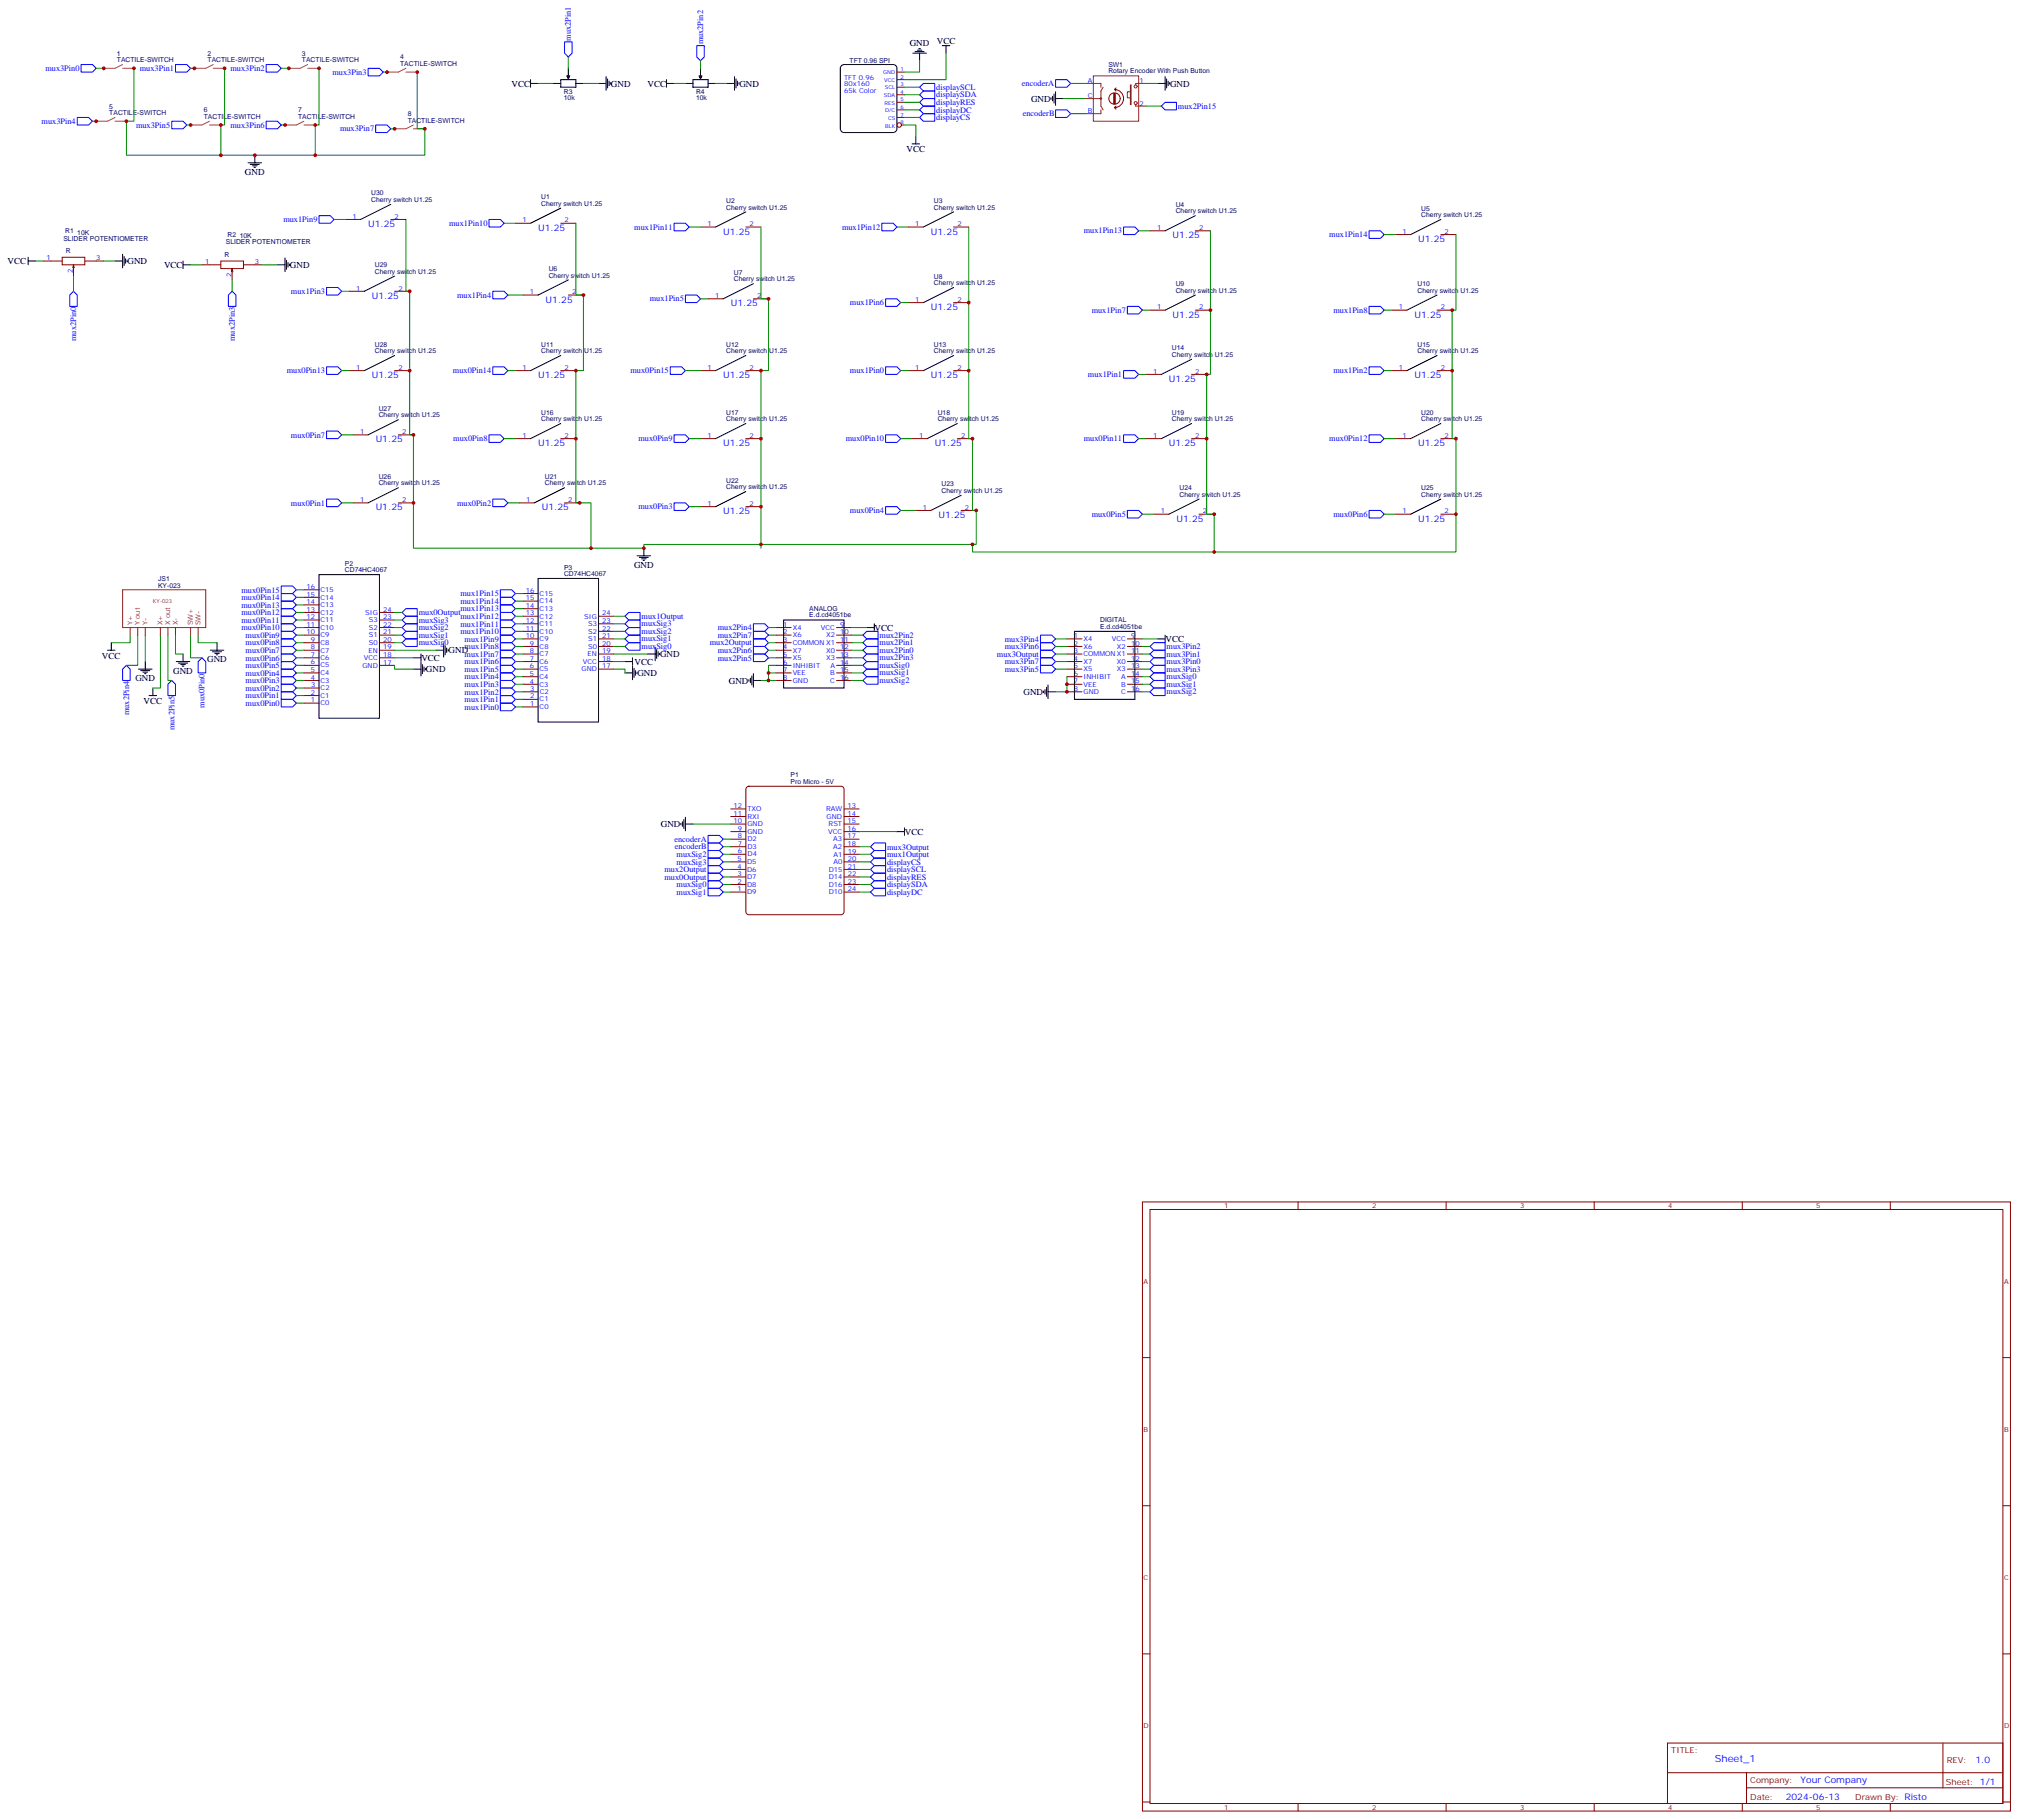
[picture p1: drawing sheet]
<svg xmlns="http://www.w3.org/2000/svg" width="942mm" height="849mm" viewBox="0 0 942 849" stroke-linecap="round" stroke-linejoin="round" font-family="sans-serif">
<defs><g id="words">
<text font-size="4.6" fill="#00f" x="801" y="823">Sheet_1</text>
<g font-size="4.2">
<text x="425" y="22">GND</text>
<text x="438" y="21">VCC</text>
<text x="239" y="40">VCC</text>
<text x="285" y="40">GND</text>
<text x="302" y="40">VCC</text>
<text x="345" y="40">GND</text>
<text x="546" y="40">GND</text>
<text x="481" y="47">GND</text>
<text x="423" y="71">VCC</text>
<text x="114" y="82">GND</text>
<text x="4" y="123">VCC</text>
<text x="60" y="123">GND</text>
<text x="77" y="125">VCC</text>
<text x="135" y="125">GND</text>
<text x="296" y="265">GND</text>
<text x="408" y="294">VCC</text>
<text x="544" y="300">VCC</text>
<text x="209" y="305">GND</text>
<text x="48" y="307">VCC</text>
<text x="97" y="309">GND</text>
<text x="197" y="309">VCC</text>
<text x="296" y="310">VCC</text>
<text x="308" y="307">GND</text>
<text x="63" y="318">GND</text>
<text x="81" y="314">GND</text>
<text x="199" y="314">GND</text>
<text x="298" y="316">GND</text>
<text x="340" y="319">GND</text>
<text x="67" y="329">VCC</text>
<text x="478" y="324">GND</text>
<text x="309" y="386">GND</text>
<text x="423" y="390">VCC</text>
</g>
<g font-size="4.2" fill="#00f">
<text x="172" y="106">U1.25</text>
<text x="251" y="108">U1.25</text>
<text x="338" y="110">U1.25</text>
<text x="435" y="110">U1.25</text>
<text x="548" y="111">U1.25</text>
<text x="662" y="113">U1.25</text>
<text x="174" y="139">U1.25</text>
<text x="255" y="141">U1.25</text>
<text x="341" y="143">U1.25</text>
<text x="435" y="145">U1.25</text>
<text x="548" y="148">U1.25</text>
<text x="661" y="148">U1.25</text>
<text x="174" y="177">U1.25</text>
<text x="251" y="177">U1.25</text>
<text x="338" y="177">U1.25</text>
<text x="435" y="177">U1.25</text>
<text x="546" y="178">U1.25</text>
<text x="661" y="177">U1.25</text>
<text x="175" y="207">U1.25</text>
<text x="251" y="208">U1.25</text>
<text x="338" y="208">U1.25</text>
<text x="436" y="208">U1.25</text>
<text x="546" y="208">U1.25</text>
<text x="662" y="208">U1.25</text>
<text x="175" y="238">U1.25</text>
<text x="253" y="238">U1.25</text>
<text x="338" y="240">U1.25</text>
<text x="438" y="242">U1.25</text>
<text x="549" y="244">U1.25</text>
<text x="662" y="244">U1.25</text>
<text x="922" y="823">1.0</text>
<text x="841" y="832">Your Company</text>
<text x="834" y="840">2024-06-13</text>
</g>
<g font-size="3.9" fill="#00f">
<text x="267" y="19" transform="rotate(-90 267 19)">mux2Pin1</text>
<text x="328" y="21" transform="rotate(-90 328 21)">mux2Pin2</text>
<text x="21" y="33">mux3Pin0</text>
<text x="65" y="33">mux3Pin1</text>
<text x="108" y="33">mux3Pin2</text>
<text x="155" y="35">mux3Pin3</text>
<text x="437" y="42">displaySCL</text>
<text x="477" y="40">encoderA</text>
<text x="437" y="46">displaySDA</text>
<text x="437" y="53">displayDC</text>
<text x="437" y="49">displayRES</text>
<text x="550" y="51">mux2Pin15</text>
<text x="19" y="58">mux3Pin4</text>
<text x="64" y="60">mux3Pin5</text>
<text x="108" y="60">mux3Pin6</text>
<text x="437" y="56">displayCS</text>
<text x="478" y="54">encoderB</text>
<text x="159" y="61">mux3Pin7</text>
<text x="132" y="104">mux1Pin9</text>
<text x="210" y="105">mux1Pin10</text>
<text x="296" y="107">mux1Pin11</text>
<text x="393" y="107">mux1Pin12</text>
<text x="506" y="109">mux1Pin13</text>
<text x="621" y="111">mux1Pin14</text>
<text x="136" y="137">mux1Pin3</text>
<text x="213" y="139">mux1Pin4</text>
<text x="303" y="141">mux1Pin5</text>
<text x="397" y="142">mux1Pin6</text>
<text x="510" y="146">mux1Pin7</text>
<text x="623" y="146">mux1Pin8</text>
<text x="36" y="159" transform="rotate(-90 36 159)">mux2Pin0</text>
<text x="110" y="159" transform="rotate(-90 110 159)">mux2Pin3</text>
<text x="134" y="174">mux0Pin13</text>
<text x="212" y="174">mux0Pin14</text>
<text x="294" y="174">mux0Pin15</text>
<text x="397" y="174">mux1Pin0</text>
<text x="508" y="176">mux1Pin1</text>
<text x="623" y="174">mux1Pin2</text>
<text x="136" y="204">mux0Pin7</text>
<text x="212" y="206">mux0Pin8</text>
<text x="298" y="206">mux0Pin9</text>
<text x="395" y="206">mux0Pin10</text>
<text x="506" y="206">mux0Pin11</text>
<text x="621" y="206">mux0Pin12</text>
<text x="136" y="236">mux0Pin1</text>
<text x="213" y="236">mux0Pin2</text>
<text x="298" y="238">mux0Pin3</text>
<text x="397" y="240">mux0Pin4</text>
<text x="510" y="241">mux0Pin5</text>
<text x="623" y="241">mux0Pin6</text>
<text x="113" y="277">mux0Pin15</text>
<text x="113" y="280">mux0Pin14</text>
<text x="215" y="278">mux1Pin15</text>
<text x="215" y="282">mux1Pin14</text>
<text x="113" y="284">mux0Pin13</text>
<text x="113" y="287">mux0Pin12</text>
<text x="196" y="287">mux0Output</text>
<text x="215" y="285">mux1Pin13</text>
<text x="113" y="291">mux0Pin11</text>
<text x="196" y="291">muxSig3</text>
<text x="215" y="289">mux1Pin12</text>
<text x="215" y="292">mux1Pin11</text>
<text x="300" y="289">mux1Output</text>
<text x="300" y="292">muxSig3</text>
<text x="113" y="294">mux0Pin10</text>
<text x="115" y="298">mux0Pin9</text>
<text x="196" y="294">muxSig2</text>
<text x="196" y="298">muxSig1</text>
<text x="215" y="296">mux1Pin10</text>
<text x="217" y="300">mux1Pin9</text>
<text x="300" y="296">muxSig2</text>
<text x="300" y="299">muxSig1</text>
<text x="335" y="294">mux2Pin4</text>
<text x="335" y="298">mux2Pin7</text>
<text x="411" y="298">mux2Pin2</text>
<text x="469" y="300">mux3Pin4</text>
<text x="115" y="301">mux0Pin8</text>
<text x="115" y="305">mux0Pin7</text>
<text x="196" y="301">muxSig0</text>
<text x="217" y="303">mux1Pin8</text>
<text x="300" y="303">muxSig0</text>
<text x="331" y="301">mux2Output</text>
<text x="335" y="305">mux2Pin6</text>
<text x="411" y="301">mux2Pin1</text>
<text x="411" y="305">mux2Pin0</text>
<text x="469" y="303">mux3Pin6</text>
<text x="545" y="303">mux3Pin2</text>
<text x="115" y="308">mux0Pin6</text>
<text x="115" y="312">mux0Pin5</text>
<text x="217" y="307">mux1Pin7</text>
<text x="217" y="310">mux1Pin6</text>
<text x="335" y="308">mux2Pin5</text>
<text x="411" y="308">mux2Pin3</text>
<text x="411" y="312">muxSig0</text>
<text x="466" y="307">mux3Output</text>
<text x="469" y="310">mux3Pin7</text>
<text x="545" y="306">mux3Pin1</text>
<text x="545" y="310">mux3Pin0</text>
<text x="115" y="315">mux0Pin4</text>
<text x="217" y="314">mux1Pin5</text>
<text x="217" y="317">mux1Pin4</text>
<text x="411" y="315">muxSig1</text>
<text x="469" y="314">mux3Pin5</text>
<text x="545" y="314">mux3Pin3</text>
<text x="545" y="317">muxSig0</text>
<text x="115" y="319">mux0Pin3</text>
<text x="115" y="322">mux0Pin2</text>
<text x="217" y="321">mux1Pin3</text>
<text x="411" y="319">muxSig2</text>
<text x="545" y="321">muxSig1</text>
<text x="115" y="326">mux0Pin1</text>
<text x="115" y="329">mux0Pin0</text>
<text x="217" y="324">mux1Pin2</text>
<text x="217" y="328">mux1Pin1</text>
<text x="545" y="324">muxSig2</text>
<text x="60" y="334" transform="rotate(-90 60 334)">mux2Pin4</text>
<text x="96" y="330" transform="rotate(-90 96 330)">mux0Pin0</text>
<text x="217" y="331">mux1Pin0</text>
<text x="81" y="341" transform="rotate(-90 81 341)">mux2Pin5</text>
<text x="315" y="393">encoderA</text>
<text x="315" y="397">encoderB</text>
<text x="316" y="400">muxSig2</text>
<text x="414" y="397">mux3Output</text>
<text x="414" y="400">mux1Output</text>
<text x="310" y="407">mux2Output</text>
<text x="316" y="404">muxSig3</text>
<text x="414" y="407">displaySCL</text>
<text x="414" y="404">displayCS</text>
<text x="310" y="411">mux0Output</text>
<text x="414" y="411">displayRES</text>
<text x="316" y="414">muxSig0</text>
<text x="316" y="418">muxSig1</text>
<text x="414" y="414">displaySDA</text>
<text x="414" y="418">displayDC</text>
</g>
<g font-size="3.9" fill="#800">
<text x="780" y="818">TITLE:</text>
<text x="909" y="823">REV:</text>
<text x="817" y="832">Company:</text>
<text x="909" y="833">Sheet: 1/1</text>
<text x="817" y="840">Date:</text>
<text x="866" y="840">Drawn By: Risto</text>
</g>
<g font-size="3.2" fill="#000080">
<text x="55" y="29">TACTILE-SWITCH</text>
<text x="55" y="26">1</text>
<text x="97" y="29">TACTILE-SWITCH</text>
<text x="97" y="26">2</text>
<text x="141" y="29">TACTILE-SWITCH</text>
<text x="141" y="26">3</text>
<text x="187" y="28">4</text>
<text x="397" y="29">TFT 0.96 SPI</text>
<text x="187" y="31">TACTILE-SWITCH</text>
<text x="518" y="34">Rotary Encoder With Push Button</text>
<text x="518" y="31">SW1</text>
<text x="263" y="47">10k</text>
<text x="263" y="44">R3</text>
<text x="325" y="47">10k</text>
<text x="325" y="44">R4</text>
<text x="51" y="54">TACTILE-SWITCH</text>
<text x="51" y="51">5</text>
<text x="95" y="52">6</text>
<text x="139" y="52">7</text>
<text x="95" y="56">TACTILE-SWITCH</text>
<text x="139" y="56">TACTILE-SWITCH</text>
<text x="190" y="57">TACTILE-SWITCH</text>
<text x="190" y="54">8</text>
<text x="173" y="94">Cherry switch U1.25</text>
<text x="173" y="91">U30</text>
<text x="253" y="93">U1</text>
<text x="339" y="95">U2</text>
<text x="436" y="95">U3</text>
<text x="253" y="96">Cherry switch U1.25</text>
<text x="339" y="98">Cherry switch U1.25</text>
<text x="436" y="98">Cherry switch U1.25</text>
<text x="549" y="100">Cherry switch U1.25</text>
<text x="549" y="97">U4</text>
<text x="664" y="101">Cherry switch U1.25</text>
<text x="664" y="98">U5</text>
<text x="30" y="112">SLIDER POTENTIOMETER</text>
<text x="30" y="109">R1</text>
<text x="36" y="110">10K</text>
<text x="106" y="111">R2</text>
<text x="112" y="111">10K</text>
<text x="31" y="118">R</text>
<text x="105" y="114">SLIDER POTENTIOMETER</text>
<text x="105" y="120">R</text>
<text x="175" y="125">U29</text>
<text x="175" y="128">Cherry switch U1.25</text>
<text x="256" y="130">Cherry switch U1.25</text>
<text x="256" y="126">U6</text>
<text x="343" y="131">Cherry switch U1.25</text>
<text x="343" y="128">U7</text>
<text x="436" y="130">U8</text>
<text x="436" y="133">Cherry switch U1.25</text>
<text x="549" y="137">Cherry switch U1.25</text>
<text x="549" y="134">U9</text>
<text x="662" y="137">Cherry switch U1.25</text>
<text x="662" y="134">U10</text>
<text x="175" y="162">U28</text>
<text x="253" y="162">U11</text>
<text x="339" y="162">U12</text>
<text x="436" y="162">U13</text>
<text x="662" y="162">U15</text>
<text x="175" y="165">Cherry switch U1.25</text>
<text x="253" y="165">Cherry switch U1.25</text>
<text x="339" y="165">Cherry switch U1.25</text>
<text x="436" y="165">Cherry switch U1.25</text>
<text x="547" y="167">Cherry switch U1.25</text>
<text x="547" y="164">U14</text>
<text x="662" y="165">Cherry switch U1.25</text>
<text x="177" y="192">U27</text>
<text x="177" y="195">Cherry switch U1.25</text>
<text x="253" y="197">Cherry switch U1.25</text>
<text x="253" y="194">U16</text>
<text x="339" y="197">Cherry switch U1.25</text>
<text x="339" y="194">U17</text>
<text x="438" y="197">Cherry switch U1.25</text>
<text x="438" y="194">U18</text>
<text x="547" y="197">Cherry switch U1.25</text>
<text x="547" y="194">U19</text>
<text x="664" y="197">Cherry switch U1.25</text>
<text x="664" y="194">U20</text>
<text x="177" y="227">Cherry switch U1.25</text>
<text x="177" y="224">U26</text>
<text x="254" y="227">Cherry switch U1.25</text>
<text x="254" y="224">U21</text>
<text x="339" y="225">U22</text>
<text x="440" y="227">U23</text>
<text x="339" y="228">Cherry switch U1.25</text>
<text x="440" y="230">Cherry switch U1.25</text>
<text x="551" y="232">Cherry switch U1.25</text>
<text x="551" y="229">U24</text>
<text x="664" y="232">Cherry switch U1.25</text>
<text x="664" y="229">U25</text>
<text x="161" y="267">CD74HC4067</text>
<text x="161" y="264">P2</text>
<text x="263" y="269">CD74HC4067</text>
<text x="263" y="266">P3</text>
<text x="74" y="274">KY-023</text>
<text x="74" y="271">JS1</text>
<text x="378" y="285">ANALOG</text>
<text x="378" y="288">E.d.cd4051be</text>
<text x="514" y="294">E.d.cd4051be</text>
<text x="514" y="290">DIGITAL</text>
<text x="369" y="366">Pro Micro - 5V</text>
<text x="369" y="363">P1</text>
</g>
<g font-size="3.2" fill="#00f">
<text x="394" y="37">TFT 0.96</text>
<text x="394" y="40">80x160</text>
<text x="508" y="39">A</text>
<text x="532" y="39">1</text>
<text x="394" y="44">65k Color</text>
<text x="508" y="46">C</text>
<text x="508" y="53">B</text>
<text x="532" y="50">2</text>
<text x="165" y="102">1</text>
<text x="184" y="102">2</text>
<text x="244" y="104">1</text>
<text x="264" y="104">2</text>
<text x="330" y="106">1</text>
<text x="350" y="106">2</text>
<text x="427" y="106">1</text>
<text x="447" y="106">2</text>
<text x="540" y="107">1</text>
<text x="560" y="107">2</text>
<text x="655" y="109">1</text>
<text x="675" y="109">2</text>
<text x="22" y="121">1</text>
<text x="45" y="121">3</text>
<text x="96" y="123">1</text>
<text x="119" y="123">3</text>
<text x="34" y="127" transform="rotate(-90 34 127)">2</text>
<text x="108" y="129" transform="rotate(-90 108 129)">2</text>
<text x="166" y="136">1</text>
<text x="186" y="136">2</text>
<text x="248" y="137">1</text>
<text x="267" y="137">2</text>
<text x="334" y="139">1</text>
<text x="354" y="139">2</text>
<text x="427" y="141">1</text>
<text x="447" y="141">2</text>
<text x="540" y="144">1</text>
<text x="560" y="144">2</text>
<text x="653" y="144">1</text>
<text x="673" y="144">2</text>
<text x="166" y="173">1</text>
<text x="186" y="173">2</text>
<text x="244" y="173">1</text>
<text x="264" y="173">2</text>
<text x="330" y="173">1</text>
<text x="350" y="173">2</text>
<text x="427" y="173">1</text>
<text x="447" y="173">2</text>
<text x="653" y="173">1</text>
<text x="673" y="173">2</text>
<text x="539" y="174">1</text>
<text x="558" y="174">2</text>
<text x="168" y="203">1</text>
<text x="188" y="203">2</text>
<text x="244" y="204">1</text>
<text x="264" y="204">2</text>
<text x="330" y="204">1</text>
<text x="350" y="204">2</text>
<text x="429" y="204">1</text>
<text x="449" y="204">2</text>
<text x="539" y="204">1</text>
<text x="558" y="204">2</text>
<text x="655" y="204">1</text>
<text x="675" y="204">2</text>
<text x="168" y="234">1</text>
<text x="188" y="234">2</text>
<text x="246" y="234">1</text>
<text x="265" y="234">2</text>
<text x="330" y="236">1</text>
<text x="350" y="236">2</text>
<text x="431" y="238">1</text>
<text x="451" y="238">2</text>
<text x="542" y="240">1</text>
<text x="562" y="240">2</text>
<text x="655" y="240">1</text>
<text x="675" y="240">2</text>
<text x="143" y="275">16</text>
<text x="143" y="278">15</text>
<text x="150" y="280">C14</text>
<text x="150" y="276">C15</text>
<text x="245" y="280">15</text>
<text x="245" y="277">16</text>
<text x="252" y="282">C14</text>
<text x="252" y="278">C15</text>
<text x="143" y="286">13</text>
<text x="143" y="282">14</text>
<text x="150" y="287">C12</text>
<text x="150" y="283">C13</text>
<text x="171" y="287">SIG</text>
<text x="179" y="286">24</text>
<text x="245" y="287">13</text>
<text x="245" y="284">14</text>
<text x="252" y="285">C13</text>
<text x="281" y="287">24</text>
<text x="143" y="293">11</text>
<text x="143" y="289">12</text>
<text x="150" y="290">C11</text>
<text x="172" y="290">S3</text>
<text x="179" y="293">22</text>
<text x="179" y="289">23</text>
<text x="245" y="291">12</text>
<text x="252" y="292">C11</text>
<text x="252" y="289">C12</text>
<text x="273" y="289">SIG</text>
<text x="275" y="292">S3</text>
<text x="281" y="291">23</text>
<text x="366" y="293">1</text>
<text x="392" y="293">9</text>
<text x="143" y="296">10</text>
<text x="145" y="300">9</text>
<text x="150" y="298">C9</text>
<text x="150" y="294">C10</text>
<text x="172" y="298">S1</text>
<text x="172" y="294">S2</text>
<text x="179" y="300">20</text>
<text x="179" y="296">21</text>
<text x="245" y="298">10</text>
<text x="245" y="294">11</text>
<text x="252" y="299">C9</text>
<text x="252" y="296">C10</text>
<text x="275" y="299">S1</text>
<text x="275" y="296">S2</text>
<text x="281" y="298">21</text>
<text x="281" y="294">22</text>
<text x="366" y="296">2</text>
<text x="366" y="300">3</text>
<text x="370" y="294">X4</text>
<text x="370" y="298">X6</text>
<text x="383" y="294">VCC</text>
<text x="386" y="298">X2</text>
<text x="392" y="296">10</text>
<text x="392" y="300">11</text>
<text x="502" y="298">1</text>
<text x="506" y="299">X4</text>
<text x="519" y="299">VCC</text>
<text x="528" y="298">9</text>
<text x="145" y="303">8</text>
<text x="150" y="305">C7</text>
<text x="150" y="301">C8</text>
<text x="172" y="305">EN</text>
<text x="172" y="301">S0</text>
<text x="179" y="303">19</text>
<text x="248" y="305">8</text>
<text x="248" y="301">9</text>
<text x="252" y="303">C8</text>
<text x="275" y="303">S0</text>
<text x="281" y="305">19</text>
<text x="281" y="301">20</text>
<text x="366" y="303">4</text>
<text x="370" y="301">COMMON X1</text>
<text x="370" y="305">X7</text>
<text x="386" y="305">X0</text>
<text x="392" y="303">12</text>
<text x="502" y="301">2</text>
<text x="502" y="305">3</text>
<text x="506" y="303">X6</text>
<text x="522" y="303">X2</text>
<text x="528" y="301">10</text>
<text x="528" y="305">11</text>
<text x="145" y="310">6</text>
<text x="145" y="307">7</text>
<text x="150" y="312">C5</text>
<text x="150" y="308">C6</text>
<text x="169" y="312">GND</text>
<text x="170" y="308">VCC</text>
<text x="179" y="310">17</text>
<text x="179" y="307">18</text>
<text x="247" y="312">6</text>
<text x="247" y="308">7</text>
<text x="252" y="310">C6</text>
<text x="252" y="306">C7</text>
<text x="272" y="310">VCC</text>
<text x="274" y="306">EN</text>
<text x="281" y="312">17</text>
<text x="281" y="308">18</text>
<text x="366" y="307">5</text>
<text x="366" y="310">6</text>
<text x="370" y="308">X5</text>
<text x="370" y="312">INHIBIT</text>
<text x="386" y="308">X3</text>
<text x="388" y="312">A</text>
<text x="392" y="307">13</text>
<text x="392" y="310">14</text>
<text x="502" y="308">4</text>
<text x="502" y="312">5</text>
<text x="506" y="306">COMMON X1</text>
<text x="506" y="310">X7</text>
<text x="522" y="310">X0</text>
<text x="528" y="308">12</text>
<text x="528" y="312">13</text>
<text x="145" y="317">4</text>
<text x="145" y="314">5</text>
<text x="150" y="315">C4</text>
<text x="247" y="315">5</text>
<text x="252" y="317">C4</text>
<text x="252" y="313">C5</text>
<text x="272" y="313">GND</text>
<text x="366" y="314">7</text>
<text x="366" y="317">8</text>
<text x="370" y="315">VEE</text>
<text x="388" y="315">B</text>
<text x="392" y="314">15</text>
<text x="392" y="317">16</text>
<text x="502" y="316">6</text>
<text x="506" y="313">X5</text>
<text x="506" y="317">INHIBIT</text>
<text x="522" y="313">X3</text>
<text x="524" y="317">A</text>
<text x="528" y="316">14</text>
<text x="145" y="321">3</text>
<text x="150" y="319">C3</text>
<text x="150" y="322">C2</text>
<text x="247" y="319">4</text>
<text x="248" y="322">3</text>
<text x="252" y="321">C3</text>
<text x="252" y="324">C2</text>
<text x="370" y="319">GND</text>
<text x="388" y="319">C</text>
<text x="502" y="319">7</text>
<text x="502" y="323">8</text>
<text x="506" y="320">VEE</text>
<text x="506" y="324">GND</text>
<text x="524" y="324">C</text>
<text x="524" y="320">B</text>
<text x="528" y="319">15</text>
<text x="528" y="323">16</text>
<text x="145" y="328">1</text>
<text x="145" y="324">2</text>
<text x="150" y="329">C0</text>
<text x="150" y="326">C1</text>
<text x="248" y="330">1</text>
<text x="248" y="326">2</text>
<text x="252" y="327">C1</text>
<text x="252" y="331">C0</text>
<text x="343" y="377">12</text>
<text x="396" y="377">13</text>
<text x="343" y="381">11</text>
<text x="349" y="382">RXI</text>
<text x="349" y="379">TXO</text>
<text x="386" y="379">RAW</text>
<text x="386" y="382">GND</text>
<text x="396" y="381">14</text>
<text x="343" y="384">10</text>
<text x="345" y="388">9</text>
<text x="349" y="389">GND</text>
<text x="349" y="386">GND</text>
<text x="387" y="389">VCC</text>
<text x="387" y="386">RST</text>
<text x="396" y="384">15</text>
<text x="396" y="388">16</text>
<text x="345" y="395">7</text>
<text x="345" y="391">8</text>
<text x="349" y="393">D2</text>
<text x="389" y="393">A3</text>
<text x="396" y="391">17</text>
<text x="396" y="395">18</text>
<text x="344" y="402">5</text>
<text x="345" y="398">6</text>
<text x="349" y="396">D3</text>
<text x="349" y="400">D4</text>
<text x="389" y="396">A2</text>
<text x="389" y="400">A1</text>
<text x="396" y="398">19</text>
<text x="396" y="402">20</text>
<text x="344" y="405">4</text>
<text x="349" y="407">D6</text>
<text x="349" y="403">D5</text>
<text x="387" y="407">D15</text>
<text x="389" y="403">A0</text>
<text x="396" y="405">21</text>
<text x="344" y="413">2</text>
<text x="344" y="409">3</text>
<text x="349" y="414">D8</text>
<text x="349" y="410">D7</text>
<text x="387" y="410">D14</text>
<text x="387" y="414">D16</text>
<text x="396" y="409">22</text>
<text x="396" y="413">23</text>
<text x="344" y="416">1</text>
<text x="349" y="417">D9</text>
<text x="387" y="417">D10</text>
<text x="396" y="416">24</text>
</g>
<g font-size="3.2" fill="#8d2323">
<text x="62" y="292" transform="rotate(-90 62 292)">Y+</text>
<text x="65" y="292" transform="rotate(-90 65 292)">Y out</text>
<text x="69" y="292" transform="rotate(-90 69 292)">Y-</text>
<text x="76" y="292" transform="rotate(-90 76 292)">X+</text>
<text x="79" y="292" transform="rotate(-90 79 292)">X out</text>
<text x="83" y="292" transform="rotate(-90 83 292)">X-</text>
<text x="90" y="292" transform="rotate(-90 90 292)">SW+</text>
<text x="94" y="292" transform="rotate(-90 94 292)">SW-</text>
</g>
<g font-size="3.2" fill="#800">
<text x="572" y="564">1</text>
<text x="641" y="564">2</text>
<text x="710" y="564">3</text>
<text x="779" y="564">4</text>
<text x="848" y="564">5</text>
<text x="534" y="599">A</text>
<text x="936" y="599">A</text>
<text x="534" y="668">B</text>
<text x="936" y="668">B</text>
<text x="534" y="737">C</text>
<text x="936" y="737">C</text>
<text x="534" y="807">D</text>
<text x="936" y="807">D</text>
<text x="572" y="845">1</text>
<text x="641" y="845">2</text>
<text x="710" y="845">3</text>
<text x="779" y="845">4</text>
<text x="848" y="845">5</text>
</g>
<g font-size="2.5" fill="#00f">
<text x="412" y="35">GND</text>
<text x="421" y="33">1</text>
<text x="413" y="38">VCC</text>
<text x="413" y="42">SCL</text>
<text x="421" y="37">2</text>
<text x="421" y="40">3</text>
<text x="413" y="45">SDA</text>
<text x="421" y="44">4</text>
<text x="421" y="47">5</text>
<text x="413" y="49">RES</text>
<text x="413" y="52">D/C</text>
<text x="421" y="51">6</text>
<text x="413" y="60">BLK</text>
<text x="415" y="56">CS</text>
<text x="421" y="54">7</text>
<text x="421" y="58">8</text>
</g>
<text font-size="2.5" fill="#8d2323" x="71" y="281">KY-023</text>
</g></defs>
<g fill="none" stroke="#870000" stroke-width=".47">
<path d="M534 561h405v284h-405zM537 565h398v277h-398zM606 561v4M675 561v4M744 561v4M814 561v4M883 561v4M534 634h3M935 634h4M534 703h3M935 703h4M534 772h3"/>
<path d="M935 772h4M779 814h156v28h-156zM907 814v21M779 827h156M816 835h119M816 827v15M534 841h3M606 842v3M675 842v3M744 842v3M814 842v3M883 842v3"/>
<path d="M935 841h4"/>
</g>
<path d="M349 368l1-1h43l1 1v58v1h-44l-1-1z" fill="#fff" stroke="#800000" stroke-width=".47"/>
<g fill="none" stroke="#870000" stroke-width=".47">
<path d="M161 102h7M182 102h8M241 104h7M262 104h7M327 106h7M348 106h7M424 106h7M445 106h7M537 108h7M558 108h7M652 110h7M673 110h7"/>
<path d="M163 136h7M184 136h7M244 138h7M265 138h7M331 139h7M352 139h7M424 141h7M445 141h7M537 145h7M558 145h7M650 145h7M671 145h7"/>
<path d="M163 173h7M184 173h7M241 173h7M262 173h7M327 173h7M348 173h7M424 173h7M445 173h7M535 175h7M556 175h7M650 173h7M671 173h7"/>
<path d="M165 203h7M186 203h7M241 205h7M262 205h7M327 205h7M348 205h7M426 205h7M447 205h7M535 205h7M556 205h7M652 205h7M673 205h7"/>
<path d="M165 235h7M186 235h7M242 235h8M264 235h7M327 237h7M348 237h7M428 238h7M449 238h7M539 240h7M560 240h7M652 240h7M673 240h7"/>
<path d="M341 378h7M394 378h7M341 399h7M341 395h7M341 392h7M341 388h7M341 385h7M341 381h7M394 399h7M394 395h7M394 392h7M394 388h7"/>
<path d="M394 385h7M394 381h7M341 416h7M341 413h7M341 409h7M341 406h7M341 402h7M394 416h7M394 413h7M394 409h7M394 406h7M394 402h7"/>
</g>
<g fill="none" stroke="#000" stroke-width=".47">
<path d="M182 95l-14 7M262 97l-14 7M348 99l-14 7M445 99l-14 7M558 101l-14 7M673 102l-14 8M184 129l-14 7M265 131l-14 7M352 132l-14 7M445 134l-14 7M558 138l-14 7M671 138l-14 7"/>
<path d="M184 166l-14 7M262 166l-14 7M348 166l-14 7M445 166l-14 7M556 168l-14 7M671 166l-14 7M186 196l-14 7M262 198l-14 7M348 198l-14 7M447 198l-14 7M556 198l-14 7M673 198l-14 7"/>
<path d="M186 228l-14 7M264 228l-14 7M348 229l-14 8M449 231l-14 7M560 233l-14 7M673 233l-14 7"/>
</g>
<path d="M57 30l-3 2h-6M57 32h6" fill="none" stroke="#a64a4a" stroke-width=".47"/>
<g fill="#a64a4a">
<circle cx="48" cy="32" r=".2"/>
<circle cx="63" cy="32" r=".2"/>
</g>
<path d="M100 30l-4 2h-5M100 32h5" fill="none" stroke="#a64a4a" stroke-width=".47"/>
<g fill="#a64a4a">
<circle cx="91" cy="32" r=".2"/>
<circle cx="105" cy="32" r=".2"/>
</g>
<path d="M144 30l-4 2h-5M144 32h5" fill="none" stroke="#a64a4a" stroke-width=".47"/>
<g fill="#a64a4a">
<circle cx="135" cy="32" r=".2"/>
<circle cx="149" cy="32" r=".2"/>
</g>
<path d="M190 32l-4 2h-5M190 34h5" fill="none" stroke="#a64a4a" stroke-width=".47"/>
<g fill="#a64a4a">
<circle cx="181" cy="34" r=".2"/>
<circle cx="195" cy="34" r=".2"/>
</g>
<path d="M54 55l-4 2h-5M54 57h5" fill="none" stroke="#a64a4a" stroke-width=".47"/>
<g fill="#a64a4a">
<circle cx="45" cy="57" r=".2"/>
<circle cx="59" cy="57" r=".2"/>
</g>
<path d="M98 57l-4 1h-5M98 58h5" fill="none" stroke="#a64a4a" stroke-width=".47"/>
<g fill="#a64a4a">
<circle cx="89" cy="58" r=".2"/>
<circle cx="103" cy="58" r=".2"/>
</g>
<path d="M142 57l-4 1h-5M142 58h5" fill="none" stroke="#a64a4a" stroke-width=".47"/>
<g fill="#a64a4a">
<circle cx="133" cy="58" r=".2"/>
<circle cx="147" cy="58" r=".2"/>
</g>
<path d="M193 58l-3 2h-6M193 60h5" fill="none" stroke="#a64a4a" stroke-width=".47"/>
<g fill="#a64a4a">
<circle cx="184" cy="60" r=".2"/>
<circle cx="198" cy="60" r=".2"/>
</g>
<g fill="none" stroke="#8c2424" stroke-width=".47">
<path d="M265 35v2M327 35v2M507 39h7v2M511 35h21v22h-21zM528 40v9zM535 39h-5v1M507 46h7M514 51v2h-7M515 41l-1 1v8l1 1M528 43h-2v3h2M530 49v1h5M57 275h39v18h-39z"/>
<path d="M61 293v3M64 293v3M68 293v3M75 293v3M78 293v3M82 293v3M89 293v3M93 293v3"/>
<circle cx="514" cy="46" r=".4"/>
<circle cx="530" cy="40" r=".7"/>
<circle cx="530" cy="48" r=".7"/>
</g>
<path d="M520 44v4M520 42a4 4 0 0 1 5 4 4 4 0 0 1-5 4M520 50l1 1M520 42h1M521 44v4M521 50h-1M521 41l-1 1M523 46a2.6 2.6 0 0 0-4-2 2.6 2.6 0 0 0 0 4 2.6 2.6 0 0 0 4-1v-1" fill="none" stroke="#850000" stroke-width=".47"/>
<g fill="none" stroke="#870000" stroke-width=".47">
<path d="M419 34h3M419 37h3M419 41h3M419 44h3M419 48h3M419 51h3M419 55h3M421 58h1M20 122h9M29 120h11v4h-11zM34 125v-1v5M34 124l1 1"/>
<path d="M40 122h8M94 124h9M103 122h11v3h-11zM108 127v-2v6M108 125l1 2M114 124h9M142 279h7M142 275h7M244 277h7M142 296h7M142 293h7M142 289h7"/>
<path d="M142 286h7M142 282h7M177 296h7M177 293h7M177 289h7M177 286h7M244 298h7M244 295h7M244 291h7M244 288h7M244 284h7M244 281h7"/>
<path d="M280 298h7M280 295h7M280 291h7M280 288h7M362 296h7M362 293h7M391 296h7M391 293h7M498 298h7M526 298h8M142 318h7M142 314h7"/>
<path d="M142 311h7M142 307h7M142 304h7M142 300h7M177 311h7M177 307h7M177 304h7M177 300h7M244 319h7M244 316h7M244 312h7M244 309h7"/>
<path d="M244 305h7M244 302h7M280 312h7M280 309h7M280 305h7M280 302h7M362 318h7M362 314h7M362 311h7M362 307h7M362 304h7M362 300h7"/>
<path d="M391 318h7M391 314h7M391 311h7M391 307h7M391 304h7M391 300h7M498 319h7M498 316h7M498 312h7M498 309h7M498 305h7M498 302h7"/>
<path d="M526 319h8M526 316h8M526 312h8M526 309h8M526 305h8M526 302h8M142 328h7M142 325h7M142 321h7M244 330h7M244 326h7M244 323h7"/>
<path d="M498 323h7M526 323h8"/>
<circle cx="420" cy="58" r="1.1"/>
</g>
<g fill="none" stroke="#000" stroke-width=".47">
<path d="M248 39h3M248 37v4M258 39h4M262 37h7v4h-7zM265 32v3M269 39h3M280 39h3M283 36v6M284 37v4M284 38v2M285 39h.1M311 39h4"/>
<path d="M311 37v4M320 39h4M324 37h7v4h-7zM327 32v3M331 39h3M339 39h4M343 36v6M344 37v4M344 38v2M345 39h.1M393 31l1-1h23l1 1 1 1v28l-1 1-1 1h-23l-1-1-1-1v-28zM426 25h7"/>
<path d="M427 24h5M428 23h2M429 23h1M429 25v3M440 21h4M442 21v4M541 39h3M544 36v6M545 37v4M546 38v2M546 39h.1M491 46h.1"/>
<path d="M492 45v2M492 44v4M493 46h3M493 43v6M116 76h6M117 77h4M118 77h2M119 78h.1M119 72v4M426 67h3M428 64v3M57 119v6"/>
<path d="M58 120v4M13 122h4M13 120v4M54 122h3M59 121v2M59 121v1M85 122v3M85 124h4M130 124h3M133 120v7M134 121v5M135 123v2"/>
<path d="M135 123v1M297 259h7M301 256v3M149 268h28v67h-28zM251 270h29v67h-29zM299 260h4M300 261h2M300 262h1M366 289h28v32h-28zM405 293h3M408 291v4M502 295h28v31h-28z"/>
<path d="M541 298h3M544 296v4M50 304h4M52 300v4M65 312h6M66 313h4M67 314h2M67 314h1M68 309v3M82 309h7M83 310h5M84 310h3"/>
<path d="M85 311h1M85 305v4M98 304h7M99 304h4M100 305h2M101 306h1M101 300v4M193 307h4M193 312h4M197 305v4M197 309v7M197 310v4"/>
<path d="M198 311v2M199 312v1M204 304h3M207 300v7M208 301v5M209 302v3M209 303v1M292 309h3M292 314h3M295 307v4M295 311v6M296 312v4"/>
<path d="M297 313v2M297 314h.1M302 305h4M306 302v6M307 303v4M307 304v2M308 305v1M350 317v1M350 317v2M351 316v4M352 318h3M352 314v7"/>
<path d="M489 320v6M70 325h3M71 321v4M487 323h.1M488 322v2M489 321v4M489 323h4M318 384v1M319 384v2M319 383v4M320 385h4M320 381v7"/>
<path d="M419 388h3M422 386v4"/>
</g>
<path d="M265 35h1l-1 2zM326 35h2l-1 2z" fill="#000" stroke="#000" stroke-width=".47"/>
<g fill="none" stroke="#008700" stroke-width=".47">
<path d="M45 32h3M63 32v25h-4v15h44M89 32h2M105 32v26h-2v14h95v-12h-3v-26M131 32h4M149 32v26h-2v14M179 34h2M251 39h7M265 27v5M272 39h8M315 39h5M327 28v4"/>
<path d="M334 39h5M429 28v6h-7M442 25v12h-20M500 39h7M535 39h6M43 57h2M87 58h2M131 58h2M422 58h6v6M422 41h7M422 44h7M422 48h7"/>
<path d="M422 51h7M422 55h7M496 46h11M500 53h7M535 50h7M182 60h2M156 102h5M190 102v34h1v67h2v53h108v-2h155v-16h-2v-33h-2v-99M235 104h6M269 104v34h3v35h-3v62h7v21M322 106h5M355 106v33h4v34h-4v83"/>
<path d="M419 106h5M532 108h5M565 108v67h-2v65h4v18h-113v-4M646 110h6M680 110v35h-2v60h2v53h-113M17 122h3M34 129v7M48 122h6M89 124h5M108 131v5M123 124h7M160 136h3"/>
<path d="M237 138h7M327 139h4M421 141h3M534 145h3M646 145h4M160 173h3M237 173h4M320 173h7M421 173h3M532 175h3M646 173h4M160 203h5"/>
<path d="M235 205h6M322 205h5M421 205h5M532 205h3M646 205h6M160 235h5M237 235h5M322 237h5M421 238h7M534 240h5M646 240h6M138 275h4"/>
<path d="M138 279h4M241 277h3M61 296v4h-9M64 296v15h-5M68 296v13M75 296v25h-4M78 296v22h2M82 296v9h3M89 296v11h5M93 296v4h8M138 293h4M138 282h4"/>
<path d="M138 286h4M138 289h4M138 296h4M184 293h4M184 286h4M184 289h4M184 296h4M241 298h3M241 281h3M241 284h3M241 288h3M241 291h3"/>
<path d="M241 295h3M287 298h5M287 288h5M287 291h5M287 295h5M359 293h3M359 296h3M398 293h7M398 296h5M493 298h5M534 298h7M138 318h4"/>
<path d="M138 307h4M138 304h4M138 300h4M138 311h4M138 314h4M184 311v1h9M184 307h9M184 304h20M184 300h4M241 309h3M241 305h3M241 302h3"/>
<path d="M241 312h3M241 316h3M241 319h3M287 312h5v2M287 309h5M287 305h15M287 302h5M355 318h7M359 307h3M359 304h3M359 300h3M362 314h-3v4"/>
<path d="M362 311h-3v3M398 318h5M398 307h5M398 304h5M398 300h5M398 311h5M398 314h5M493 309h5M493 305h5M493 302h5M493 312h5M498 316v7h-5"/>
<path d="M534 309h3M534 305h3M534 302h3M534 312h3M534 316h3M534 319h3M138 321h4M138 325h4M138 328h4M241 323h3M241 326h3M241 330h3"/>
<path d="M534 323h3M324 385h17M338 392h3M338 395h3M338 399h3M401 388h18M401 395h6M401 399h6M338 402h3M338 406h3M338 409h3M338 413h3"/>
<path d="M338 416h3M401 402h6M401 406h6M401 409h6M401 413h6M401 416h6"/>
</g>
<g fill="none" stroke="#00f" stroke-width=".47">
<path d="M264 20h3v5l-2 2-1-2zM38 30h5l2 2-2 2h-5zM82 30h5l2 2-2 2h-5zM124 30h6l1 2-1 2h-6zM172 32h5l2 2-2 1h-5zM325 21h4v6l-2 1-2-1zM493 37h5l2 2-2 2h-5zM36 55h5l2 2-2 1h-5zM80 57h5l2 1-2 2h-5zM124 57h6l1 1-1 2h-6zM175 58h6l1 2-1 2h-6zM429 55l2-2h5v4h-5z"/>
<path d="M429 51l2-1h5v3h-5zM429 48l2-2h5v4h-5zM429 44l2-2h5v4h-5zM429 41l2-2h5v3h-5zM493 51h5l2 2-2 2h-5zM542 50l2-2h5v3h-5zM149 101h5l2 1-2 2h-5zM228 102h6l1 2-1 2h-6zM315 104h5l2 2-2 2h-5zM412 104h5l2 2-2 2h-5zM525 106h5l2 2-2 2h-5zM639 108h6l1 2-1 1h-6z"/>
<path d="M33 138l1-2 2 2v5h-3zM107 138l1-2 2 2v5h-3zM153 134h5l2 2-2 2h-5zM230 136h5l2 2-2 1h-5zM320 138h5l2 1-2 2h-5zM414 139h5l2 2-2 2h-5zM526 143h6l2 2-2 2h-6zM639 143h6l1 2-1 2h-6zM153 171h5l2 2-2 2h-5zM230 171h5l2 2-2 2h-5zM313 171h5l2 2-2 2h-5zM414 171h5l2 2-2 2h-5z"/>
<path d="M525 173h5l2 2-2 2h-5zM639 171h6l1 2-1 2h-6zM153 201h5l2 2-2 2h-5zM228 203h6l1 2-1 2h-6zM315 203h5l2 2-2 2h-5zM414 203h5l2 2-2 2h-5zM525 203h5l2 2-2 2h-5zM639 203h6l1 2-1 2h-6zM153 233h5l2 2-2 2h-5zM230 233h5l2 2-2 2h-5zM315 235h5l2 2-2 1h-5zM414 237h5l2 1-2 2h-5z"/>
<path d="M526 238h6l2 2-2 2h-6zM639 238h6l1 2-1 2h-6zM131 274h6l1 1-1 2h-6zM131 277h6l1 2-1 2h-6zM234 275h5l2 2-2 2h-5zM234 279h5l2 2-2 1h-5zM131 281h6l1 1-1 2h-6zM131 284h6l1 2-1 2h-6zM131 288h6l1 1-1 2h-6zM131 291h6l1 2-1 2h-6zM131 295h6l1 1-1 2h-6zM131 298h6l1 2-1 2h-6z"/>
<path d="M190 284h5v4h-5l-2-2zM190 288h5v3h-5l-2-2zM190 291h5v4h-5l-2-2zM190 295h5v3h-5l-2-2zM190 298h5v4h-5l-2-2zM234 282h5l2 2-2 2h-5zM234 286h5l2 2-2 1h-5zM234 289h5l2 2-2 2h-5zM234 293h5l2 2-2 1h-5zM234 296h5l2 2-2 2h-5zM292 288l2-2h5v3h-5zM292 291l2-2h5v4h-5z"/>
<path d="M292 295l2-2h5v3h-5zM294 296h5v4h-5l-2-2zM352 291h5l2 2-2 2h-5zM352 295h5l2 1-2 2h-5zM352 298h5l2 2-2 2h-5zM403 296l2-1h5v3h-5zM486 296h5l2 2-2 2h-5zM59 311l2 1v6h-4v-6zM78 319l2-1 2 1v6h-4zM94 307l2 2v5h-3v-5zM131 302h6l1 2-1 1h-6zM131 305h6l1 2-1 2h-6z"/>
<path d="M131 309h6l1 2-1 1h-6zM131 312h6l1 2-1 2h-6zM131 316h6l1 2-1 1h-6zM131 319h6l1 2-1 2h-6zM234 300h5l2 2-2 2h-5zM234 304h5l2 1-2 2h-5zM234 307h5l2 2-2 2h-5zM234 311h5l2 1-2 2h-5zM234 314h5l2 2-2 2h-5zM234 318h5l2 1-2 2h-5zM294 300h5v4h-5l-2-2zM352 302h5l2 2-2 1h-5z"/>
<path d="M352 305h5l2 2-2 2h-5zM403 300l2-2h5v4h-5zM403 304l2-2h5v3h-5zM403 307l2-2h5v4h-5zM403 311l2-2h5v3h-5zM403 314l2-2h5v4h-5zM403 318l2-2h5v3h-5zM486 300h5l2 2-2 2h-5zM486 304h5l2 1-2 2h-5zM486 307h5l2 2-2 2h-5zM486 311h5l2 1-2 2h-5zM537 319l2-1h5v3h-5z"/>
<path d="M539 300h5v4h-5l-2-2zM539 304h5v3h-5l-2-2zM539 307h5v4h-5l-2-2zM539 311h5v3h-5l-2-2zM539 314h5v4h-5l-2-2zM131 323h6l1 2-1 1h-6zM131 326h6l1 2-1 2h-6zM234 321h5l2 2-2 2h-5zM234 325h5l2 1-2 2h-5zM234 328h5l2 2-2 2h-5zM539 321h5v4h-5l-2-2zM331 390h5l2 2-2 1h-5z"/>
<path d="M331 393h5l2 2-2 2h-5zM331 397h5l2 2-2 2h-5zM407 395l1-2h6v4h-6zM407 399l1-2h6v4h-6zM331 401h5l2 1-2 2h-5zM331 404h5l2 2-2 2h-5zM331 408h5l2 1-2 2h-5zM331 411h5l2 2-2 2h-5zM331 415h5l2 1-2 2h-5zM407 402l1-1h6v3h-6zM407 406l1-2h6v4h-6zM407 409l1-1h6v3h-6z"/>
<path d="M407 413l1-2h6v4h-6zM407 416l1-1h6v3h-6z"/>
</g>
<g fill="#c00">
<circle cx="359" cy="318" r=".9"/>
<circle cx="359" cy="314" r=".9"/>
<circle cx="498" cy="323" r=".9"/>
<circle cx="498" cy="319" r=".9"/>
<circle cx="193" cy="203" r=".9"/>
<circle cx="191" cy="173" r=".9"/>
<circle cx="191" cy="136" r=".9"/>
<circle cx="269" cy="205" r=".9"/>
<circle cx="271" cy="235" r=".9"/>
<circle cx="269" cy="173" r=".9"/>
<circle cx="272" cy="138" r=".9"/>
<circle cx="359" cy="139" r=".9"/>
<circle cx="355" cy="173" r=".9"/>
<circle cx="355" cy="205" r=".9"/>
<circle cx="355" cy="237" r=".9"/>
<circle cx="452" cy="141" r=".9"/>
<circle cx="452" cy="173" r=".9"/>
<circle cx="454" cy="205" r=".9"/>
<circle cx="565" cy="145" r=".9"/>
<circle cx="563" cy="175" r=".9"/>
<circle cx="563" cy="205" r=".9"/>
<circle cx="567" cy="240" r=".9"/>
<circle cx="678" cy="145" r=".9"/>
<circle cx="678" cy="173" r=".9"/>
<circle cx="680" cy="205" r=".9"/>
<circle cx="680" cy="240" r=".9"/>
<circle cx="63" cy="32" r=".9"/>
<circle cx="59" cy="57" r=".9"/>
<circle cx="105" cy="32" r=".9"/>
<circle cx="103" cy="58" r=".9"/>
<circle cx="149" cy="32" r=".9"/>
<circle cx="147" cy="58" r=".9"/>
<circle cx="195" cy="34" r=".9"/>
<circle cx="198" cy="60" r=".9"/>
<circle cx="147" cy="72" r=".9"/>
<circle cx="119" cy="72" r=".9"/>
<circle cx="103" cy="72" r=".9"/>
<circle cx="276" cy="256" r=".9"/>
<circle cx="193" cy="235" r=".9"/>
<circle cx="355" cy="254" r=".9"/>
<circle cx="301" cy="256" r=".9"/>
<circle cx="456" cy="238" r=".9"/>
<circle cx="454" cy="254" r=".9"/>
<circle cx="567" cy="258" r=".9"/>
<circle cx="48" cy="32" r=".9"/>
<circle cx="45" cy="57" r=".9"/>
<circle cx="89" cy="58" r=".9"/>
<circle cx="91" cy="32" r=".9"/>
<circle cx="135" cy="32" r=".9"/>
<circle cx="133" cy="58" r=".9"/>
<circle cx="184" cy="60" r=".9"/>
<circle cx="181" cy="34" r=".9"/>
</g>
<use href="#words"/>
</svg>
